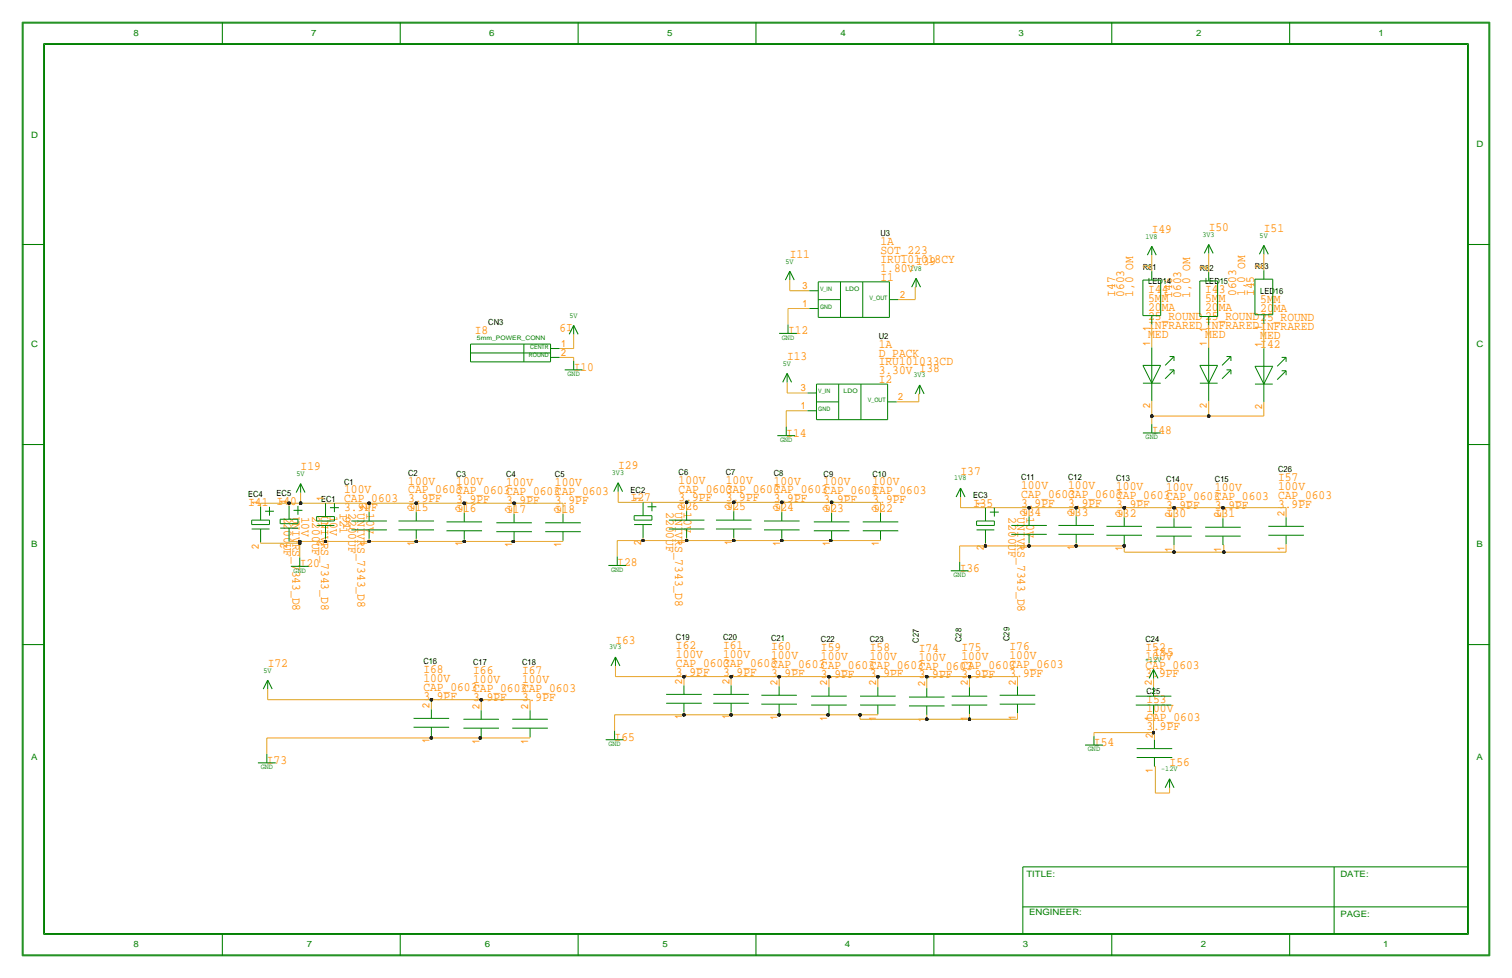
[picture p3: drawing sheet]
<svg xmlns="http://www.w3.org/2000/svg" width="432mm" height="279mm" viewBox="0 0 432 279" stroke-linecap="round" stroke-linejoin="round" font-family="sans-serif">
<defs><g id="words">
<g font-size="3.6">
<text x="251.5" y="70.1">1A</text>
<text x="328.9" y="66.5">I49</text>
<text x="345.2" y="66">I50</text>
<text x="360.9" y="66.3">I51</text>
<text x="225.6" y="73.7">I11</text>
<text x="251.5" y="72.6">SOT_223</text>
<text x="251.5" y="75.2">IRU101018CY</text>
<text x="251.5" y="77.7">1.80V</text>
<text x="261.6" y="75.7">I39</text>
<text x="251.5" y="80.3">I1</text>
<text x="327.9" y="83.8">I44</text>
<text x="344.2" y="83.8">I43</text>
<text x="318.5" y="84.8" transform="rotate(-90 318.5 84.8)">I47</text>
<text x="321.1" y="84.8" transform="rotate(-90 321.1 84.8)">0603</text>
<text x="323.6" y="84.8" transform="rotate(-90 323.6 84.8)">1,0 OM</text>
<text x="327.9" y="86.4">5MM</text>
<text x="327.9" y="88.9">20MA</text>
<text x="334.8" y="85.1" transform="rotate(-90 334.8 85.1)">I46</text>
<text x="337.3" y="85.1" transform="rotate(-90 337.3 85.1)">0603</text>
<text x="339.9" y="85.1" transform="rotate(-90 339.9 85.1)">1,0 OM</text>
<text x="344.2" y="86.4">5MM</text>
<text x="344.2" y="88.9">20MA</text>
<text x="353.1" y="84.6" transform="rotate(-90 353.1 84.6)">0603</text>
<text x="355.6" y="84.6" transform="rotate(-90 355.6 84.6)">1,0 OM</text>
<text x="358.1" y="84.6" transform="rotate(-90 358.1 84.6)">I45</text>
<text x="359.9" y="86.6">5MM</text>
<text x="359.9" y="89.2">20MA</text>
<text x="135.6" y="95.5">I8</text>
<text x="163.6" y="92.5" transform="rotate(-180 163.6 92.5)">I9</text>
<text x="225" y="95.5">I12</text>
<text x="327.9" y="94">INFRARED INFRAREDINFRARED</text>
<text x="327.9" y="91.4">25_ROUND 25_ROUND25_ROUND</text>
<text x="251" y="99.3">1A</text>
<text x="251" y="101.9">D_PACK</text>
<text x="327.9" y="96.5">MED</text>
<text x="344.2" y="96.5">MED</text>
<text x="359.9" y="99.3">I42</text>
<text x="359.9" y="96.8">MED</text>
<text x="163.8" y="105.9">I10</text>
<text x="224.8" y="102.9">I13</text>
<text x="251" y="104.4">IRU101033CD</text>
<text x="251" y="106.9">3.30V I38</text>
<text x="251" y="109.5">I2</text>
<text x="224.5" y="124.7">I14</text>
<text x="328.9" y="124">I48</text>
<text x="85.9" y="134.4">I19</text>
<text x="176.5" y="134.1">I29</text>
<text x="274.3" y="135.6">I37</text>
<text x="365" y="137.4">I57</text>
<text x="98.3" y="141">100V</text>
<text x="98.3" y="143.5">CAP_0603</text>
<text x="116.6" y="138.4">100V</text>
<text x="116.6" y="141">CAP_0603</text>
<text x="116.6" y="143.5">3.9PF</text>
<text x="130.3" y="138.7">100V</text>
<text x="130.3" y="141.2">CAP_0603CAP_0603CAP_0603</text>
<text x="130.3" y="143.8">3.9PF</text>
<text x="144.5" y="138.9">100V</text>
<text x="158.5" y="138.9">100V</text>
<text x="180.1" y="143.3">I27</text>
<text x="193.8" y="138.2">100V</text>
<text x="193.8" y="140.7">CAP_0603</text>
<text x="193.8" y="143.3">3.9PF</text>
<text x="207.3" y="138.2">100V</text>
<text x="207.3" y="140.7">CAP_0603</text>
<text x="207.3" y="143.3">3.9PF</text>
<text x="221" y="138.4">100V</text>
<text x="221" y="143.5">3.9PF</text>
<text x="221" y="141">CAP_0603CAP_0603CAP_0603</text>
<text x="235.2" y="143.8">3.9PF</text>
<text x="235.2" y="138.7">100V</text>
<text x="249.2" y="143.8">3.9PF</text>
<text x="291.6" y="139.7">100V</text>
<text x="291.6" y="142.2">CAP_0603</text>
<text x="305.1" y="139.7">100V</text>
<text x="305.1" y="142.2">CAP_0603</text>
<text x="318.8" y="142.5">CAP_0603CAP_0603CAP_0603</text>
<text x="318.8" y="139.9">100V</text>
<text x="333" y="140.2">100V</text>
<text x="347" y="140.2">100V</text>
<text x="365" y="142.5">CAP_0603</text>
<text x="365" y="139.9">100V</text>
<text x="70.9" y="144.5">I41 I40</text>
<text x="81" y="147.6" transform="rotate(90 81 147.6)">2200UF</text>
<text x="83.6" y="147.6" transform="rotate(90 83.6 147.6)">UNIVRS_7343_D8</text>
<text x="86.1" y="147.6" transform="rotate(90 86.1 147.6)">10V</text>
<text x="89.2" y="147.3" transform="rotate(90 89.2 147.3)">2200UF</text>
<text x="91.7" y="147.3" transform="rotate(90 91.7 147.3)">UNIVRS_7343_D8</text>
<text x="94.2" y="147.3" transform="rotate(90 94.2 147.3)">10V</text>
<text x="97" y="146.6" transform="rotate(90 97 146.6)">I21</text>
<text x="98.3" y="146.1">3.9PF</text>
<text x="99.6" y="146.6" transform="rotate(90 99.6 146.6)">2200UF</text>
<text x="102.1" y="146.6" transform="rotate(90 102.1 146.6)">UNIVRS_7343_D8</text>
<text x="104.6" y="146.6" transform="rotate(90 104.6 146.6)">10V</text>
<text x="116.6" y="146">I15</text>
<text x="130.3" y="146.3">I16</text>
<text x="144.5" y="146.6">I17</text>
<text x="144.5" y="144">3.9PF</text>
<text x="158.5" y="146.6">I18</text>
<text x="158.5" y="144">3.9PF</text>
<text x="190.2" y="146.3" transform="rotate(90 190.2 146.3)">2200UF</text>
<text x="192.8" y="146.3" transform="rotate(90 192.8 146.3)">UNIVRS_7343_D8</text>
<text x="193.8" y="145.8">I26</text>
<text x="195.3" y="146.3" transform="rotate(90 195.3 146.3)">10V</text>
<text x="207.3" y="145.8">I25</text>
<text x="221" y="146.1">I24</text>
<text x="235.2" y="146.3">I23</text>
<text x="249.2" y="146.3">I22</text>
<text x="277.9" y="144.8">I35</text>
<text x="288" y="147.8" transform="rotate(90 288 147.8)">2200UF</text>
<text x="290.6" y="147.8" transform="rotate(90 290.6 147.8)">UNIVRS_7343_D8</text>
<text x="291.6" y="144.8">3.9PF</text>
<text x="291.6" y="147.3">I34</text>
<text x="293.1" y="147.8" transform="rotate(90 293.1 147.8)">10V</text>
<text x="305.1" y="144.8">3.9PF</text>
<text x="305.1" y="147.3">I33</text>
<text x="318.8" y="147.6">I32</text>
<text x="318.8" y="145">3.9PF</text>
<text x="333" y="147.8">I30</text>
<text x="333" y="145.3">3.9PF</text>
<text x="347" y="145.3">3.9PF</text>
<text x="347" y="147.8">I31</text>
<text x="365" y="145">3.9PF</text>
<text x="100.1" y="151.4" transform="rotate(-90 100.1 151.4)">I6</text>
<text x="176.3" y="161.8">I28</text>
<text x="85.6" y="162.1">I20</text>
<text x="274.1" y="163.3">I36</text>
<text x="175.8" y="183.9">I63</text>
<text x="193" y="185.4">I62</text>
<text x="206.5" y="185.4">I61</text>
<text x="220.2" y="185.7">I60</text>
<text x="234.4" y="185.9">I59</text>
<text x="248.4" y="185.9">I58</text>
<text x="274.6" y="185.9">I75</text>
<text x="288.3" y="185.7">I76</text>
<text x="327.1" y="185.9">I52</text>
<text x="76.5" y="190.5">I72</text>
<text x="193" y="190.5">CAP_0603</text>
<text x="193" y="188">100V</text>
<text x="206.5" y="190.5">CAP_0603</text>
<text x="206.5" y="188">100V</text>
<text x="220.2" y="190.8">CAP_0603CAP_0603CAP_0603CAP_0603</text>
<text x="220.2" y="188.2">100V</text>
<text x="234.4" y="188.5">100V</text>
<text x="248.4" y="188.5">100V</text>
<text x="262.4" y="186.2">I74</text>
<text x="262.4" y="188.7">100V</text>
<text x="274.6" y="188.5">100V</text>
<text x="274.6" y="191">CAP_0603</text>
<text x="288.3" y="188.2">100V</text>
<text x="288.3" y="190.8">CAP_0603</text>
<text x="327.1" y="191">CAP_0603</text>
<text x="327.1" y="188.5">100V</text>
<text x="329.4" y="187.5">I55</text>
<text x="120.9" y="192.3">I68</text>
<text x="120.9" y="197.3">CAP_0603CAP_0603CAP_0603</text>
<text x="120.9" y="194.8">100V</text>
<text x="135.1" y="192.5">I66</text>
<text x="135.1" y="195.1">100V</text>
<text x="149.1" y="192.5">I67</text>
<text x="149.1" y="195.1">100V</text>
<text x="193" y="193">3.9PF</text>
<text x="206.5" y="193">3.9PF</text>
<text x="220.2" y="193.3">3.9PF</text>
<text x="234.4" y="193.6">3.9PF</text>
<text x="248.4" y="193.5">3.9PF</text>
<text x="262.4" y="193.8">3.9PF</text>
<text x="274.6" y="193.6">3.9PF</text>
<text x="288.3" y="193.3">3.9PF</text>
<text x="327.2" y="193.5">3.9PF</text>
<text x="120.9" y="199.9">3.9PF</text>
<text x="135.1" y="200.1">3.9PF</text>
<text x="149.1" y="200.1">3.9PF</text>
<text x="327.4" y="203.5">100V</text>
<text x="327.4" y="200.9">I53</text>
<text x="327.4" y="208.5">3.9PF</text>
<text x="327.4" y="206">CAP_0603</text>
<text x="175.5" y="211.6">I65</text>
<text x="312.4" y="213.1">I54</text>
<text x="76.2" y="218.2">I73</text>
<text x="334" y="218.7">I56</text>
</g>
<text font-size="3.6" fill="#ff8c00" x="249.2" y="138.7">100V</text>
<g font-size="2.9" fill="#ff8c00">
<text x="328.4" y="77" transform="rotate(-90 328.4 77)">2</text>
<text x="344.7" y="77.2" transform="rotate(-90 344.7 77.2)">2</text>
<text x="360.4" y="76.7" transform="rotate(-90 360.4 76.7)">2</text>
<text x="328.4" y="94.6" transform="rotate(-90 328.4 94.6)">1</text>
<text x="344.7" y="94.9" transform="rotate(-90 344.7 94.9)">1</text>
<text x="360.4" y="94.4" transform="rotate(-90 360.4 94.4)">1</text>
<text x="328.4" y="98.8" transform="rotate(-90 328.4 98.8)">1</text>
<text x="344.7" y="98.8" transform="rotate(-90 344.7 98.8)">1</text>
<text x="360.4" y="99.1" transform="rotate(-90 360.4 99.1)">1</text>
<text x="328.4" y="116.5" transform="rotate(-90 328.4 116.5)">2</text>
<text x="344.7" y="116.5" transform="rotate(-90 344.7 116.5)">2</text>
<text x="360.4" y="116.7" transform="rotate(-90 360.4 116.7)">2</text>
<text x="92.5" y="143.3" transform="rotate(-90 92.5 143.3)">1</text>
<text x="183.1" y="143" transform="rotate(-90 183.1 143)">1</text>
<text x="73.9" y="144.3" transform="rotate(-90 73.9 144.3)">1</text>
<text x="132.1" y="146.1" transform="rotate(-90 132.1 146.1)">2</text>
<text x="146.3" y="146.3" transform="rotate(-90 146.3 146.3)">2</text>
<text x="160.3" y="146.3" transform="rotate(-90 160.3 146.3)">2</text>
<text x="195.6" y="145.5" transform="rotate(-90 195.6 145.5)">2</text>
<text x="209" y="145.5" transform="rotate(-90 209 145.5)">2</text>
<text x="222.8" y="145.8" transform="rotate(-90 222.8 145.8)">2</text>
<text x="237" y="146.1" transform="rotate(-90 237 146.1)">2</text>
<text x="251" y="146.1" transform="rotate(-90 251 146.1)">2</text>
<text x="334.8" y="147.6" transform="rotate(-90 334.8 147.6)">2</text>
<text x="348.7" y="147.6" transform="rotate(-90 348.7 147.6)">2</text>
<text x="366.8" y="147.3" transform="rotate(-90 366.8 147.3)">2</text>
<text x="92.5" y="155.9" transform="rotate(-90 92.5 155.9)">2</text>
<text x="183.1" y="155.6" transform="rotate(-90 183.1 155.6)">2</text>
<text x="195.6" y="155.6" transform="rotate(-90 195.6 155.6)">1</text>
<text x="209" y="155.6" transform="rotate(-90 209 155.6)">1</text>
<text x="222.8" y="155.9" transform="rotate(-90 222.8 155.9)">1</text>
<text x="73.9" y="156.9" transform="rotate(-90 73.9 156.9)">2</text>
<text x="132.1" y="156.1" transform="rotate(-90 132.1 156.1)">1</text>
<text x="146.3" y="156.4" transform="rotate(-90 146.3 156.4)">1</text>
<text x="160.3" y="156.4" transform="rotate(-90 160.3 156.4)">1</text>
<text x="237" y="156.1" transform="rotate(-90 237 156.1)">1</text>
<text x="251" y="156.1" transform="rotate(-90 251 156.1)">1</text>
<text x="334.8" y="157.6" transform="rotate(-90 334.8 157.6)">1</text>
<text x="348.7" y="157.6" transform="rotate(-90 348.7 157.6)">1</text>
<text x="366.8" y="157.4" transform="rotate(-90 366.8 157.4)">1</text>
<text x="194.8" y="195.3" transform="rotate(-90 194.8 195.3)">2</text>
<text x="208.3" y="195.3" transform="rotate(-90 208.3 195.3)">2</text>
<text x="222" y="195.6" transform="rotate(-90 222 195.6)">2</text>
<text x="236.2" y="195.8" transform="rotate(-90 236.2 195.8)">2</text>
<text x="250.2" y="195.8" transform="rotate(-90 250.2 195.8)">2</text>
<text x="264.2" y="196.1" transform="rotate(-90 264.2 196.1)">2</text>
<text x="328.9" y="195.8" transform="rotate(-90 328.9 195.8)">2</text>
<text x="136.9" y="202.4" transform="rotate(-90 136.9 202.4)">2</text>
<text x="150.9" y="202.4" transform="rotate(-90 150.9 202.4)">2</text>
<text x="194.8" y="205.4" transform="rotate(-90 194.8 205.4)">1</text>
<text x="208.3" y="205.4" transform="rotate(-90 208.3 205.4)">1</text>
<text x="222" y="205.6" transform="rotate(-90 222 205.6)">1</text>
<text x="236.2" y="205.9" transform="rotate(-90 236.2 205.9)">1</text>
<text x="250.2" y="205.9" transform="rotate(-90 250.2 205.9)">1</text>
<text x="264.2" y="206.1" transform="rotate(-90 264.2 206.1)">1</text>
<text x="328.9" y="205.9" transform="rotate(-90 328.9 205.9)">1</text>
<text x="136.9" y="212.5" transform="rotate(-90 136.9 212.5)">1</text>
<text x="150.9" y="212.5" transform="rotate(-90 150.9 212.5)">1</text>
<text x="329.2" y="210.8" transform="rotate(-90 329.2 210.8)">2</text>
<text x="329.2" y="220.9" transform="rotate(-90 329.2 220.9)">1</text>
</g>
<g font-size="2.9">
<text x="229.2" y="82.6">3</text>
<text x="229.2" y="87.6">1</text>
<text x="257" y="85.1">2</text>
<text x="160.3" y="99.1">1</text>
<text x="160.3" y="101.6">2</text>
<text x="228.7" y="111.8">3</text>
<text x="228.7" y="116.8">1</text>
<text x="256.5" y="114.3">2</text>
<text x="82" y="144" transform="rotate(-90 82 144)">1</text>
<text x="104.9" y="145.8" transform="rotate(-90 104.9 145.8)">2</text>
<text x="118.4" y="145.8" transform="rotate(-90 118.4 145.8)">2</text>
<text x="280.9" y="144.5" transform="rotate(-90 280.9 144.5)">1</text>
<text x="293.4" y="147.1" transform="rotate(-90 293.4 147.1)">2</text>
<text x="306.8" y="147.1" transform="rotate(-90 306.8 147.1)">2</text>
<text x="320.5" y="147.3" transform="rotate(-90 320.5 147.3)">2</text>
<text x="104.9" y="155.8" transform="rotate(-90 104.9 155.8)">1</text>
<text x="118.4" y="155.8" transform="rotate(-90 118.4 155.8)">1</text>
<text x="82" y="156.6" transform="rotate(-90 82 156.6)">2</text>
<text x="280.9" y="157.1" transform="rotate(-90 280.9 157.1)">2</text>
<text x="293.4" y="157.1" transform="rotate(-90 293.4 157.1)">1</text>
<text x="306.8" y="157.1" transform="rotate(-90 306.8 157.1)">1</text>
<text x="320.5" y="157.4" transform="rotate(-90 320.5 157.4)">1</text>
<text x="276.4" y="195.8" transform="rotate(-90 276.4 195.8)">2</text>
<text x="290.1" y="195.6" transform="rotate(-90 290.1 195.6)">2</text>
<text x="122.7" y="202.2" transform="rotate(-90 122.7 202.2)">2</text>
<text x="276.4" y="205.9" transform="rotate(-90 276.4 205.9)">1</text>
<text x="290.1" y="205.6" transform="rotate(-90 290.1 205.6)">1</text>
<text x="122.7" y="212.2" transform="rotate(-90 122.7 212.2)">1</text>
</g>
<g font-size="2.5">
<text x="38.1" y="10.2">8</text>
<text x="88.9" y="10.2">7</text>
<text x="139.7" y="10.2">6</text>
<text x="190.5" y="10.2">5</text>
<text x="240" y="10.2">4</text>
<text x="290.8" y="10.2">3</text>
<text x="341.6" y="10.2">2</text>
<text x="393.7" y="10.2">1</text>
<text x="8.9" y="39.4">D</text>
<text x="421.6" y="41.9">D</text>
<text x="8.9" y="99.1">C</text>
<text x="421.6" y="99.1">C</text>
<text x="8.9" y="156.2">B</text>
<text x="421.6" y="156.2">B</text>
<text x="8.9" y="217.2">A</text>
<text x="421.6" y="217.2">A</text>
<text x="293.1" y="250.4">TITLE:</text>
<text x="382.8" y="250.4">DATE:</text>
<text x="293.9" y="261.4">ENGINEER:</text>
<text x="382.8" y="261.9">PAGE:</text>
<text x="38.1" y="270.5">8</text>
<text x="87.6" y="270.5">7</text>
<text x="138.4" y="270.5">6</text>
<text x="189.2" y="270.5">5</text>
<text x="241.3" y="270.5">4</text>
<text x="292.1" y="270.5">3</text>
<text x="342.9" y="270.5">2</text>
<text x="395" y="270.5">1</text>
</g>
<g font-size="2.4">
<text x="251.5" y="67.6">U3</text>
<text x="326.4" y="77.2">R81</text>
<text x="342.6" y="77.5">R82</text>
<text x="358.4" y="77">R83</text>
<text x="327.9" y="81.3">LED14</text>
<text x="344.2" y="81.3">LED15</text>
<text x="359.9" y="84.1">LED16</text>
<text x="139.4" y="93">CN3</text>
<text x="251" y="96.8">U2</text>
<text x="116.6" y="135.9">C2</text>
<text x="130.3" y="136.1">C3</text>
<text x="144.5" y="136.4">C4</text>
<text x="158.5" y="136.4">C5</text>
<text x="193.8" y="135.6">C6</text>
<text x="207.3" y="135.6">C7</text>
<text x="221" y="135.9">C8</text>
<text x="235.2" y="136.1">C9</text>
<text x="249.2" y="136.1">C10</text>
<text x="291.6" y="137.2">C11</text>
<text x="305.1" y="137.2">C12</text>
<text x="318.8" y="137.4">C13</text>
<text x="333" y="137.7">C14</text>
<text x="347" y="137.7">C15</text>
<text x="365" y="134.9">C26</text>
<text x="70.9" y="142">EC4</text>
<text x="79" y="141.7">EC5</text>
<text x="91.7" y="143.5">EC1</text>
<text x="98.3" y="138.4">C1</text>
<text x="180.1" y="140.7">EC2</text>
<text x="277.9" y="142.2">EC3</text>
<text x="193" y="182.9">C19</text>
<text x="206.5" y="182.9">C20</text>
<text x="220.2" y="183.1">C21</text>
<text x="234.4" y="183.4">C22</text>
<text x="248.4" y="183.4">C23</text>
<text x="262.4" y="183.6" transform="rotate(-90 262.4 183.6)">C27</text>
<text x="274.6" y="183.4" transform="rotate(-90 274.6 183.4)">C28</text>
<text x="288.3" y="183.1" transform="rotate(-90 288.3 183.1)">C29</text>
<text x="327.2" y="183.4">C24</text>
<text x="120.9" y="189.7">C16</text>
<text x="135.1" y="190">C17</text>
<text x="149.1" y="190">C18</text>
<text x="327.4" y="198.4">C25</text>
</g>
<g font-size="2.2">
<text x="327.1" y="68.2">1V8</text>
<text x="343.4" y="67.7">3V3</text>
<text x="359.7" y="67.9">5V</text>
<text x="224.3" y="75.3">5V</text>
<text x="259.8" y="77.3">1V8</text>
<text x="162.6" y="90.8">5V</text>
<text x="223.3" y="97">GND</text>
<text x="162.1" y="107.4">GND</text>
<text x="223.6" y="104.5">5V</text>
<text x="260.8" y="107.8">3V3</text>
<text x="327.2" y="125.5">GND</text>
<text x="222.8" y="126.2">GND</text>
<text x="84.6" y="136">5V</text>
<text x="174.7" y="135.7">3V3</text>
<text x="272.5" y="137.3">1V8</text>
<text x="83.8" y="163.6">GND</text>
<text x="174.5" y="163.3">GND</text>
<text x="272.3" y="164.8">GND</text>
<text x="174" y="185.5">3V3</text>
<text x="327.1" y="189.1">+12V</text>
<text x="75.2" y="192.1">5V</text>
<text x="173.8" y="213.1">GND</text>
<text x="310.7" y="214.6">GND</text>
<text x="74.5" y="219.7">GND</text>
<text x="331.6" y="220.3">-12V</text>
</g>
<g font-size="1.8">
<text x="241.4" y="83.1">LDO</text>
<text x="136.2" y="97">5mm_POWER_CONN</text>
<text x="240.9" y="112.3">LDO</text>
</g>
<g font-size="1.7">
<text x="234.2" y="83.1">V_IN</text>
<text x="234.2" y="88.1">GND</text>
<text x="248.4" y="85.6">V_OUT</text>
<text x="151.4" y="99.6">CENTR</text>
<text x="151.1" y="102.1">ROUND</text>
<text x="233.7" y="112.3">V_IN</text>
<text x="233.7" y="117.3">GND</text>
<text x="247.8" y="114.8">V_OUT</text>
</g>
</g></defs>
<!-- layer: Print Layer -->
<g fill="none" stroke="#000" stroke-width=".29">
<path d="M6.6 6.6h418.6zM6.6 6.6v266.2zM12.4 12.4v254.6zM12.4 12.4h407zM419.4 12.4v254.6zM425.2 6.6v266.2zM225.6 77.5v2.5zM261.6 79.5v2.5zM328.9 70.4v2.5zM328.9 77.5v2.5zM328.9 72.9v4.6zM345.2 72.4v5.3z"/>
<path d="M345.2 69.9v2.5zM345.2 77.7v2.6zM358.4 79.8v10.1zM358.4 79.8h5.1zM360.9 70.1v2.5zM360.9 77.2v2.6zM360.9 72.6v4.6zM363.5 79.8v10.1zM134.4 98.3v5.1zM134.4 98.3h22.8zM149.6 98.3v5.1zM157.2 99.6h2.6z"/>
<path d="M157.2 98.3v5.1zM159.8 99.6h4zM163.8 93v2.5zM163.8 95.5v4.1zM225 92.7v2.5zM225 88.1v4.6zM225 88.1h6.1zM225.6 80v3.1zM225.6 83.1h5.5zM231.1 88.1h2.6zM231.1 83.1h2.6zM233.7 85.6h6.3z"/>
<path d="M233.7 80.5v10.2zM233.7 80.5h20.3zM233.7 90.7h20.3zM240 80.5v10.2zM246.4 80.5v10.2zM254 85.6h2.5zM254 80.5v10.2zM256.5 85.6h4.9zM261.4 82h.2zM261.4 82v3.6zM326.4 80v10.2zM326.4 90.2h5.1z"/>
<path d="M326.4 80h5.1zM328.9 90.2v2.5zM328.9 99.3v15.3zM328.9 92.7v6.6zM331.5 80v10.2zM342.6 80.3v10.1zM342.6 90.4h5.1zM342.6 80.3h5.1zM345.2 93v6.3zM345.2 90.4v2.6zM345.2 99.3v15.3zM347.7 80.3v10.1z"/>
<path d="M358.4 89.9h5.1zM360.9 89.9v2.6zM360.9 99.6v15.2zM360.9 92.5v7.1zM134.4 100.8h22.8zM134.4 103.4h22.8zM157.2 102.1h2.6zM159.8 102.1h4zM163.8 103.1v2.6zM163.8 102.1v1zM224.5 117.3v4.6zM224.5 117.3h6.1z"/>
<path d="M224.8 106.7v2.5zM224.8 109.2v3.1zM224.8 112.3h5.8zM230.6 117.3h2.6zM230.6 112.3h2.6zM233.2 114.8h6.3zM233.2 109.7v10.2zM233.2 109.7h20.3zM233.2 119.9h20.3zM239.5 109.7v10.2zM245.9 109.7v10.2zM253.5 114.8h2.5z"/>
<path d="M253.5 109.7v10.2zM256 114.8h6.4zM262.4 112.5h.2zM262.4 112.5v2.3zM262.6 110v2.5zM326.4 104.4h5.1zM326.4 104.4l2.5 5.1zM326.4 109.5h5.1zM328.9 118.9h16.3zM328.9 118.9v2.3zM328.9 114.6v4.3zM331.5 104.4l-2.6 5.1z"/>
<path d="M332.7 108.2l2.6-2.5zM332.7 104.4l2.6-2.5zM334 105.7h1.3zM334 101.9h1.3zM335.3 105.7v1.2zM335.3 101.9v1.2zM342.6 104.4h5.1zM342.6 104.4l2.6 5.1zM342.6 109.5h5.1zM345.2 114.6v4.3zM345.2 118.9h15.7zM347.7 104.4l-2.5 5.1z"/>
<path d="M349 108.2l2.5-2.5zM349 104.4l2.5-2.5zM350.3 105.7h1.2zM350.3 101.9h1.2zM351.5 105.7v1.2zM351.5 101.9v1.2zM358.4 104.6h5.1zM358.4 104.6l2.5 5.1zM358.4 109.7h5.1zM360.9 114.8v4.1zM363.5 104.6l-2.6 5.1zM364.7 108.5l2.6-2.6z"/>
<path d="M364.7 104.6l2.6-2.5zM366 105.9h1.3zM366 102.1h1.3zM367.3 105.9v1.3zM367.3 102.1v1.3zM85.9 138.2v2.5zM176.5 137.9v2.6zM224.5 121.9v2.6zM274.3 139.4v2.6zM328.9 121.2v2.5zM71.9 148.6h5.1zM71.9 149.9h5.1z"/>
<path d="M71.9 148.6v1.3zM71.9 151.1h5.1zM74.4 144.8v3.8zM74.4 151.1v3.8zM74.4 155.2h11.2zM74.4 154.9v.3zM74.4 143.8h8.2zM74.4 143.8v1zM75.7 146.1h2.5zM77 144.8v2.5zM77 148.6v1.3zM80 148.3h5.1z"/>
<path d="M80 149.6h5.1zM80 148.3v1.3zM80 150.9h5.1zM82.5 144.5v3.8zM82.5 150.9v3.8zM82.5 154.7h3.1zM82.5 143.8h3.4zM82.5 143.8v.7zM83.8 145.8h2.6zM85.1 144.5v2.6zM85.1 148.3v1.3zM85.6 159.3v2.5z"/>
<path d="M85.6 154.7h7.4zM85.6 154.7v.5zM85.6 155.2v4.1zM85.9 143.8h7.1zM85.9 140.7v3.1zM90.4 147.6h5.1zM90.4 148.8h5.1zM90.4 147.6v1.2zM90.4 150.1h5.1zM93 154.7h12.4zM93 153.9v.8zM93 143.8h12.4z"/>
<path d="M93 143.8v3.8zM93 150.1v3.8zM94.2 145h2.6zM95.5 143.8v2.5zM95.5 147.6v1.2zM100.3 148.8h10.2zM100.3 151.4h10.2zM105.4 153.9v.8zM105.4 143.8h13.5zM105.4 143.8v2.5zM105.4 154.7h13.5zM105.4 146.3v2.5z"/>
<path d="M105.4 151.4v2.5zM113.8 148.8h10.2zM113.8 151.4h10.2zM118.9 153.9v.8zM118.9 143.8v2.5zM118.9 154.7h13.7zM118.9 143.8h13.7zM118.9 146.3v2.5zM118.9 151.4v2.5zM127.5 149.1h10.2zM127.5 151.6h10.2zM132.6 154.2v.5z"/>
<path d="M132.6 143.8v2.8zM132.6 146.6v2.5zM132.6 151.6v2.6zM132.6 154.7h14zM132.6 143.8h14.2zM141.7 149.4h10.2zM141.7 151.9h10.2zM146.6 154.4v.3zM146.6 154.4h.2zM146.6 154.7h14.2zM146.8 146.8v2.6zM146.8 151.9v2.5z"/>
<path d="M146.8 143.8v3zM146.8 143.8h14zM155.7 149.4h10.2zM155.7 151.9h10.2zM160.8 146.8v2.6zM160.8 151.9v2.5zM160.8 154.4v.3zM160.8 143.8v3zM176.3 159v2.5zM176.3 154.4h7.3zM176.3 154.4v4.6zM176.5 140.5v3z"/>
<path d="M176.5 143.5h7.1zM181.1 147.3h5.1zM181.1 148.6h5.1zM181.1 147.3v1.3zM181.1 149.9h5.1zM183.6 143.5v3.8zM183.6 149.9v3.8zM183.6 154.4h12.5zM183.6 153.7v.7zM183.6 143.5h12.5zM184.9 144.8h2.6zM186.2 143.5v2.6z"/>
<path d="M186.2 147.3v1.3zM191 148.6h10.2zM191 151.1h10.2zM196.1 154.4h13.4zM196.1 146.1v2.5zM196.1 151.1v2.6zM196.1 143.5h13.5zM196.1 143.5v2.5zM196.1 153.7v.7zM204.5 148.6h10.1zM204.5 151.1h10.1zM209.5 146.1v2.5z"/>
<path d="M209.5 151.1v2.6zM209.5 143.5v2.5zM209.5 153.7v.7zM209.6 143.5h13.7zM209.6 154.4h13.7zM218.2 148.8h10.1zM218.2 151.4h10.1zM223.3 146.3v2.5zM223.3 151.4v2.5zM223.3 154.4h13.9zM223.3 143.5v2.8zM223.3 153.9v.5z"/>
<path d="M223.3 143.5h14.2zM232.4 149.1h10.2zM232.4 151.6h10.2zM237.2 154.2v.2zM237.2 154.2h.3zM237.2 154.4h14.3zM237.5 146.6v2.5zM237.5 151.6v2.6zM237.5 143.5h14zM237.5 143.5v3.1zM246.4 149.1h10.1zM246.4 151.6h10.1z"/>
<path d="M251.5 143.5v3.1zM251.5 154.2v.2zM251.5 146.6v2.5zM251.5 151.6v2.6zM274.1 156h7.3zM274.1 156v4.5zM274.3 142v3zM274.3 145h7.1zM278.9 148.8h5.1zM278.9 150.1h5.1zM278.9 148.8v1.3zM278.9 151.4h5.1z"/>
<path d="M281.4 145h12.5zM281.4 145v3.8zM281.4 151.4v3.8zM281.4 156h12.5zM281.4 155.2v.8zM282.7 146.3h2.5zM284 145v2.6zM284 148.8v1.3zM288.8 150.1h10.2zM288.8 152.7h10.2zM293.9 145h13.4zM293.9 145v2.6z"/>
<path d="M293.9 155.2v.8zM293.9 156h13.4zM293.9 147.6v2.5zM293.9 152.7v2.5zM302.3 150.1h10.1zM302.3 152.7h10.1zM307.3 147.6v2.5zM307.3 152.7v2.5zM307.3 145v2.6zM307.3 155.2v.8zM307.3 145h13.8zM307.3 156h13.8z"/>
<path d="M316 150.4h10.1zM316 152.9h10.1zM321.1 147.8v2.6zM321.1 152.9v2.5zM321.1 145v2.8zM321.1 156v1.7zM321.1 155.4v.6zM321.1 145h14.2zM321.1 157.7h14.2zM330.2 150.6h10.2zM330.2 153.2h10.2zM335.3 157.7h14.2z"/>
<path d="M335.3 148.1v2.5zM335.3 153.2v2.5zM335.3 145h13.9zM335.3 145v3.1zM335.3 155.7v2zM344.2 150.6h10.1zM344.2 153.2h10.1zM349.2 155.7h.3zM349.2 148.1v2.5zM349.2 153.2v2.5zM349.2 145h18.1zM349.2 145v3.1z"/>
<path d="M349.5 155.7v2zM349.5 157.7h17.8zM362.2 150.4h10.2zM362.2 152.9h10.2zM367.3 147.8v2.6zM367.3 152.9v2.5zM367.3 145v2.8zM367.3 155.4v2.3zM274.1 160.5v2.6zM76.5 194.3v2.5zM76.5 196.8v3.1zM76.5 199.9h46.7z"/>
<path d="M123.2 199.9h14.2zM123.2 199.9v2.8zM137.4 199.9v3zM137.4 199.9h14zM151.4 199.9v3zM175.8 193.3h19.5zM175.8 190.2v3.1zM175.8 187.7v2.5zM190.2 198.4h10.2zM195.3 193.3h13.5zM195.3 193.3v2.5zM195.3 195.8v2.6z"/>
<path d="M203.7 198.4h10.2zM208.8 193.3h13.7zM208.8 195.8v2.6zM208.8 193.3v2.5zM217.4 198.6h10.2zM222.5 193.3v2.8zM222.5 193.3h14.2zM222.5 196.1v2.5zM231.6 198.9h10.2zM236.7 193.3v3zM236.7 196.3v2.6zM236.7 193.3h14z"/>
<path d="M245.6 198.9h10.2zM250.7 196.3v2.6zM250.7 193.3h14zM250.7 193.3v3zM259.6 199.1h10.1zM264.7 196.6v2.5zM264.7 193.3h12.2zM264.7 193.3v3.3zM271.8 198.9h10.1zM276.9 193.3v3zM276.9 193.3h13.7zM276.9 196.3v2.6z"/>
<path d="M285.5 198.6h10.2zM290.6 193.3v2.8zM290.6 196.1v2.5zM324.4 198.9h10.1zM329.4 191.3v2.5zM329.4 196.3v2.6zM329.4 193.8v2.5zM76.2 215.4v2.5zM76.2 210.8h47zM76.2 210.8v4.6zM118.1 205.2h10.2zM118.1 207.8h10.2z"/>
<path d="M123.2 202.7v2.5zM123.2 207.8v2.5zM123.2 210.8h14zM123.2 210.3v.5zM132.3 205.5h10.2zM132.3 208h10.2zM137.2 210.6v.2zM137.2 210.6h.2zM137.2 210.8h14.2zM137.4 202.9v2.6zM137.4 208v2.6zM146.3 205.5h10.2z"/>
<path d="M146.3 208h10.2zM151.4 210.6v.2zM151.4 202.9v2.6zM151.4 208v2.6zM175.5 204.2v4.6zM175.5 204.2h19.8zM175.5 208.8v2.5zM190.2 200.9h10.2zM195.3 203.5v.7zM195.3 204.2h13.5zM195.3 200.9v2.6zM203.7 200.9h10.2z"/>
<path d="M208.8 204.2h13.7zM208.8 200.9v2.6zM208.8 203.5v.7zM217.4 201.2h10.2zM222.5 203.7v.5zM222.5 201.2v2.5zM222.5 204.2h14zM231.6 201.4h10.2zM236.5 204.2h9.1zM236.5 204v.2zM236.5 204h.2zM236.7 201.4v2.6z"/>
<path d="M245.6 204.2v1.3zM245.6 205.5h19.1zM245.6 201.4h10.2zM245.6 204.2h5.1zM250.7 201.4v2.6zM250.7 204v.2zM259.6 201.7h10.1zM264.7 201.7v2.5zM264.7 205.5h12.2zM264.7 204.2v1.3zM271.8 201.4h10.1zM276.9 204v1.5z"/>
<path d="M276.9 205.5h13.7zM276.9 201.4v2.6zM285.5 201.2h10.2zM290.6 203.7v1.8zM290.6 201.2v2.5zM312.4 209.3v1zM312.4 210.3v2.6zM312.4 209.3h17zM324.4 201.4h10.1zM324.6 213.9h10.2zM324.6 216.4h10.2zM329.4 209.3h.3z"/>
<path d="M329.4 201.4v2.6zM329.4 204v5.3zM329.7 211.3v2.6zM329.7 216.4v2.5zM329.7 209.3v2zM329.7 218.9h.2zM329.9 218.9v7.7zM329.9 226.6h4.1zM334 225v1.6zM334 222.5v2.5zM6.6 272.8h418.6zM12.4 267h407z"/>
</g>
<g fill="#000" stroke="#000" stroke-width=".29">
<circle cx="328.9" cy="118.9" r=".41"/>
<circle cx="345.2" cy="118.9" r=".41"/>
<circle cx="82.5" cy="143.8" r=".41"/>
<circle cx="85.6" cy="154.7" r=".41"/>
<circle cx="85.6" cy="155.2" r=".41"/>
<circle cx="85.8" cy="143.8" r=".41"/>
<circle cx="93" cy="154.7" r=".41"/>
<circle cx="105.4" cy="154.7" r=".41"/>
<circle cx="105.4" cy="143.8" r=".41"/>
<circle cx="118.9" cy="154.7" r=".41"/>
<circle cx="118.9" cy="143.8" r=".41"/>
<circle cx="132.6" cy="154.7" r=".41"/>
<circle cx="132.6" cy="143.8" r=".41"/>
<circle cx="146.6" cy="154.7" r=".41"/>
<circle cx="146.8" cy="143.8" r=".41"/>
<circle cx="183.6" cy="154.4" r=".41"/>
<circle cx="196.1" cy="154.4" r=".41"/>
<circle cx="196.1" cy="143.5" r=".41"/>
<circle cx="209.5" cy="143.5" r=".41"/>
<circle cx="209.5" cy="154.4" r=".41"/>
<circle cx="223.3" cy="143.5" r=".41"/>
<circle cx="223.3" cy="154.4" r=".41"/>
<circle cx="237.2" cy="154.4" r=".41"/>
<circle cx="237.5" cy="143.5" r=".41"/>
<circle cx="281.4" cy="156" r=".41"/>
<circle cx="293.9" cy="156" r=".41"/>
<circle cx="293.9" cy="145" r=".41"/>
<circle cx="307.3" cy="156" r=".41"/>
<circle cx="307.3" cy="145" r=".41"/>
<circle cx="321.1" cy="156" r=".41"/>
<circle cx="321.1" cy="145" r=".41"/>
<circle cx="335.3" cy="157.7" r=".41"/>
<circle cx="335.3" cy="145" r=".41"/>
<circle cx="349.2" cy="145" r=".41"/>
<circle cx="349.5" cy="157.7" r=".41"/>
<circle cx="123.2" cy="199.9" r=".41"/>
<circle cx="137.4" cy="199.9" r=".41"/>
<circle cx="195.3" cy="193.3" r=".41"/>
<circle cx="208.8" cy="193.3" r=".41"/>
<circle cx="222.5" cy="193.3" r=".41"/>
<circle cx="236.7" cy="193.3" r=".41"/>
<circle cx="250.7" cy="193.3" r=".41"/>
<circle cx="264.7" cy="193.3" r=".41"/>
<circle cx="276.9" cy="193.3" r=".41"/>
<circle cx="123.2" cy="210.8" r=".41"/>
<circle cx="137.2" cy="210.8" r=".41"/>
<circle cx="195.3" cy="204.2" r=".41"/>
<circle cx="208.8" cy="204.2" r=".41"/>
<circle cx="222.5" cy="204.2" r=".41"/>
<circle cx="236.5" cy="204.2" r=".41"/>
<circle cx="245.6" cy="204.2" r=".41"/>
<circle cx="264.7" cy="205.5" r=".41"/>
<circle cx="276.9" cy="205.5" r=".41"/>
<circle cx="329.4" cy="209.3" r=".41"/>
</g>
<g fill="none" stroke="#000" stroke-width=".3">
<path d="M6.3 6.3h419.1zM6.3 6.3v266.7zM12.7 12.7h406.4zM12.7 12.7v254zM63.5 6.3v6.4zM114.3 6.3v6.4zM165.1 6.3v6.4zM215.9 6.3v6.4zM266.7 6.3v6.4zM317.5 6.3v6.4zM368.3 6.3v6.4zM419.1 12.7v254z"/>
<path d="M425.4 6.3v266.7zM6.3 69.8h6.4zM225.6 77.5l-1.3 2.5zM225.6 77.5l1.2 2.5zM261.6 79.5l-1.3 2.5zM261.6 79.5l1.3 2.5zM328.9 70.4l-1.2 2.5zM328.9 70.4l1.3 2.5zM345.2 69.9l-1.3 2.5zM345.2 69.9l1.3 2.5zM360.9 70.1l-1.2 2.5zM360.9 70.1l1.3 2.5z"/>
<path d="M419.1 69.8h6.3zM163.8 93l-1.2 2.5zM163.8 93l1.3 2.5zM222.5 95.2h5.1zM161.3 105.7h5.1zM224.8 106.7l-1.3 2.5zM224.8 106.7l1.3 2.5zM262.6 110l-1.2 2.5zM262.6 110l1.3 2.5zM6.3 127h6.4zM85.9 138.2l-1.3 2.5zM85.9 138.2l1.2 2.5z"/>
<path d="M176.5 137.9l-1.2 2.6zM176.5 137.9l1.3 2.6zM222 124.5h5.1zM274.3 139.4l-1.3 2.6zM274.3 139.4l1.3 2.6zM326.4 123.7h5.1zM419.1 127h6.3zM83.1 161.8h5zM173.7 161.5h5.1zM271.5 163.1h5.1zM6.3 184.1h6.4zM76.5 194.3l-1.3 2.5z"/>
<path d="M76.5 194.3l1.2 2.5zM175.8 187.7l-1.3 2.5zM175.8 187.7l1.2 2.5zM329.4 191.3l-1.2 2.5zM329.4 191.3l1.3 2.5zM419.1 184.1h6.3zM73.7 217.9h5zM173 211.3h5.1zM309.9 212.9h5.1zM334 222.5l-1.3 2.5zM334 222.5l1.3 2.5zM292.1 259.1h127z"/>
<path d="M292.1 247.6h127zM292.1 247.6v19.1zM381 247.6v19.1zM6.4 273h419zM12.7 266.7h406.4zM63.5 266.7v6.3zM114.3 266.7v6.3zM165.1 266.7v6.3zM215.9 266.7v6.3zM266.7 266.7v6.3zM317.5 266.7v6.3zM368.3 266.7v6.3z"/>
</g>
<!-- layer: Nets -->
<g fill="none" stroke="#daa520" stroke-width=".29">
<path d="M328.9 72.9v4.6zM345.2 72.4v5.3zM360.9 72.6v4.6zM159.8 99.6h4zM163.8 95.5v4.1zM225 88.1h6.1zM225 88.1v4.6zM225.6 83.1h5.5zM225.6 80v3.1zM256.5 85.6h4.9zM261.4 82v3.6zM261.4 82h.2z"/>
<path d="M328.9 92.7v6.6zM345.2 93v6.3zM360.9 92.5v7.1zM159.8 102.1h4zM163.8 102.1v1zM224.5 117.3h6.1zM224.5 117.3v4.6zM224.8 112.3h5.8zM224.8 109.2v3.1zM256 114.8h6.4zM262.4 112.5v2.3zM262.4 112.5h.2z"/>
<path d="M328.9 118.9h16.3zM328.9 114.6v4.3zM328.9 118.9v2.3zM345.2 114.6v4.3zM345.2 118.9h15.7zM360.9 114.8v4.1zM74.4 143.8v1zM74.4 143.8h8.2zM74.4 154.9v.3zM74.4 155.2h11.2zM82.5 143.8v.7zM82.5 143.8h3.4z"/>
<path d="M82.5 154.7h3.1zM85.6 155.2v4.1zM85.6 154.7v.5zM85.6 154.7h7.4zM85.9 140.7v3.1zM85.9 143.8h7.1zM93 143.8h12.4zM93 153.9v.8zM93 154.7h12.4zM105.4 154.7h13.5zM105.4 143.8v2.5zM105.4 143.8h13.5z"/>
<path d="M105.4 153.9v.8zM118.9 143.8v2.5zM118.9 153.9v.8zM118.9 143.8h13.7zM118.9 154.7h13.7zM132.6 143.8v2.8zM132.6 154.2v.5zM132.6 143.8h14.2zM132.6 154.7h14zM146.6 154.7h14.2zM146.6 154.4h.2zM146.6 154.4v.3z"/>
<path d="M146.8 143.8h14zM146.8 143.8v3zM160.8 143.8v3zM160.8 154.4v.3zM176.3 154.4v4.6zM176.3 154.4h7.3zM176.5 140.5v3zM176.5 143.5h7.1zM183.6 143.5h12.5zM183.6 153.7v.7zM183.6 154.4h12.5zM196.1 153.7v.7z"/>
<path d="M196.1 143.5v2.6zM196.1 143.5h13.4zM196.1 154.4h13.4zM209.5 153.7v.7zM209.5 143.5v2.5zM209.6 154.4h13.7zM209.6 143.5h13.7zM223.3 154.4h13.9zM223.3 153.9v.5zM223.3 143.5v2.8zM223.3 143.5h14.2zM237.2 154.2h.3z"/>
<path d="M237.2 154.2v.2zM237.2 154.4h14.3zM237.5 143.5h14zM237.5 143.5v3.1zM251.5 154.2v.2zM251.5 143.5v3.1zM274.1 156v4.5zM274.1 156h7.3zM274.3 142v3zM274.3 145h7.1zM281.4 145h12.5zM281.4 155.2v.8z"/>
<path d="M281.4 156h12.5zM293.9 155.2v.8zM293.9 145v2.6zM293.9 145h13.4zM293.9 156h13.4zM307.3 155.2v.8zM307.3 145v2.6zM307.3 156h13.8zM307.3 145h13.8zM321.1 155.4v.6zM321.1 156v1.7zM321.1 145v2.8z"/>
<path d="M321.1 157.7h14.2zM321.1 145h14.2zM335.3 157.7h14.2zM335.3 145h13.9zM335.3 155.7v2zM335.3 145v3.1zM349.2 155.7h.3zM349.2 145v3.1zM349.2 145h18.1zM349.5 155.7v2zM349.5 157.7h17.8zM367.3 155.4v2.3z"/>
<path d="M367.3 145v2.8zM76.5 199.9h46.7zM76.5 196.8v3.1zM123.2 199.9v2.8zM123.2 199.9h14.2zM137.4 199.9h14zM137.4 199.9v3zM151.4 199.9v3zM175.8 190.2v3.1zM175.8 193.3h19.5zM195.3 193.3v2.5zM195.3 193.3h13.5z"/>
<path d="M208.8 193.3v2.5zM208.8 193.3h13.7zM222.5 193.3v2.8zM222.5 193.3h14.2zM236.7 193.3v3zM236.7 193.3h14zM250.7 193.3h14zM250.7 193.3v3zM264.7 193.3v3.3zM264.7 193.3h12.2zM276.9 193.3v3zM276.9 193.3h13.7z"/>
<path d="M290.6 193.3v2.8zM329.4 193.8v2.5zM76.2 210.8v4.6zM76.2 210.8h47zM123.2 210.3v.5zM123.2 210.8h14zM137.2 210.8h14.2zM137.2 210.6h.2zM137.2 210.6v.2zM151.4 210.6v.2zM175.5 204.2h19.8zM175.5 204.2v4.6z"/>
<path d="M195.3 204.2h13.5zM195.3 203.5v.7zM208.8 203.5v.7zM208.8 204.2h13.7zM222.5 203.7v.5zM222.5 204.2h14zM236.5 204.2h9.1zM236.5 204h.2zM236.5 204v.2zM245.6 205.5h19.1zM245.6 204.2v1.3zM245.6 204.2h5.1z"/>
<path d="M250.7 204v.2zM264.7 204.2v1.3zM264.7 205.5h12.2zM276.9 204v1.5zM276.9 205.5h13.7zM290.6 203.7v1.8zM312.4 209.3h17zM312.4 209.3v1zM329.4 204v5.3zM329.4 209.3h.3zM329.7 209.3v2zM329.7 218.9h.2z"/>
<path d="M329.9 218.9v7.7zM329.9 226.6h4.1zM334 225v1.6z"/>
</g>
<g fill="#000" stroke="#000" stroke-width=".29">
<circle cx="328.9" cy="118.9" r=".41"/>
<circle cx="345.2" cy="118.9" r=".41"/>
<circle cx="82.5" cy="143.8" r=".41"/>
<circle cx="85.6" cy="154.7" r=".41"/>
<circle cx="85.6" cy="155.2" r=".41"/>
<circle cx="85.8" cy="143.8" r=".41"/>
<circle cx="93" cy="154.7" r=".41"/>
<circle cx="105.4" cy="154.7" r=".41"/>
<circle cx="105.4" cy="143.8" r=".41"/>
<circle cx="118.9" cy="154.7" r=".41"/>
<circle cx="118.9" cy="143.8" r=".41"/>
<circle cx="132.6" cy="154.7" r=".41"/>
<circle cx="132.6" cy="143.8" r=".41"/>
<circle cx="146.6" cy="154.7" r=".41"/>
<circle cx="146.8" cy="143.8" r=".41"/>
<circle cx="183.6" cy="154.4" r=".41"/>
<circle cx="196.1" cy="154.4" r=".41"/>
<circle cx="196.1" cy="143.5" r=".41"/>
<circle cx="209.5" cy="143.5" r=".41"/>
<circle cx="209.5" cy="154.4" r=".41"/>
<circle cx="223.3" cy="143.5" r=".41"/>
<circle cx="223.3" cy="154.4" r=".41"/>
<circle cx="237.2" cy="154.4" r=".41"/>
<circle cx="237.5" cy="143.5" r=".41"/>
<circle cx="281.4" cy="156" r=".41"/>
<circle cx="293.9" cy="156" r=".41"/>
<circle cx="293.9" cy="145" r=".41"/>
<circle cx="307.3" cy="156" r=".41"/>
<circle cx="307.3" cy="145" r=".41"/>
<circle cx="321.1" cy="156" r=".41"/>
<circle cx="321.1" cy="145" r=".41"/>
<circle cx="335.3" cy="157.7" r=".41"/>
<circle cx="335.3" cy="145" r=".41"/>
<circle cx="349.2" cy="145" r=".41"/>
<circle cx="349.5" cy="157.7" r=".41"/>
<circle cx="123.2" cy="199.9" r=".41"/>
<circle cx="137.4" cy="199.9" r=".41"/>
<circle cx="195.3" cy="193.3" r=".41"/>
<circle cx="208.8" cy="193.3" r=".41"/>
<circle cx="222.5" cy="193.3" r=".41"/>
<circle cx="236.7" cy="193.3" r=".41"/>
<circle cx="250.7" cy="193.3" r=".41"/>
<circle cx="264.7" cy="193.3" r=".41"/>
<circle cx="276.9" cy="193.3" r=".41"/>
<circle cx="123.2" cy="210.8" r=".41"/>
<circle cx="137.2" cy="210.8" r=".41"/>
<circle cx="195.3" cy="204.2" r=".41"/>
<circle cx="208.8" cy="204.2" r=".41"/>
<circle cx="222.5" cy="204.2" r=".41"/>
<circle cx="236.5" cy="204.2" r=".41"/>
<circle cx="245.6" cy="204.2" r=".41"/>
<circle cx="264.7" cy="205.5" r=".41"/>
<circle cx="276.9" cy="205.5" r=".41"/>
<circle cx="329.4" cy="209.3" r=".41"/>
</g>
<!-- layer: Components -->
<g fill="none" stroke="#008000" stroke-width=".29">
<path d="M225.6 77.5v2.5zM261.6 79.5v2.5zM328.9 70.4v2.5zM328.9 77.5v2.5zM345.2 69.9v2.5zM345.2 77.7v2.6zM358.4 79.8v10.1zM358.4 79.8h5.1zM360.9 70.1v2.5zM360.9 77.2v2.6zM363.5 79.8v10.1zM134.4 98.3v5.1z"/>
<path d="M134.4 98.3h22.8zM149.6 98.3v5.1zM157.2 98.3v5.1zM157.2 99.6h2.6zM163.8 93v2.5zM225 92.7v2.5zM231.1 88.1h2.6zM231.1 83.1h2.6zM233.7 90.7h20.3zM233.7 85.6h6.3zM233.7 80.5v10.2zM233.7 80.5h20.3z"/>
<path d="M240 80.5v10.2zM246.4 80.5v10.2zM254 80.5v10.2zM254 85.6h2.5zM326.4 80v10.2zM326.4 90.2h5.1zM326.4 80h5.1zM328.9 90.2v2.5zM328.9 99.3v15.3zM331.5 80v10.2zM342.6 80.3v10.1zM342.6 90.4h5.1z"/>
<path d="M342.6 80.3h5.1zM345.2 90.4v2.6zM345.2 99.3v15.3zM347.7 80.3v10.1zM358.4 89.9h5.1zM360.9 89.9v2.6zM360.9 99.6v15.2zM134.4 100.8h22.8zM134.4 103.4h22.8zM157.2 102.1h2.6zM163.8 103.1v2.6zM224.8 106.7v2.5z"/>
<path d="M230.6 117.3h2.6zM230.6 112.3h2.6zM233.2 119.9h20.3zM233.2 114.8h6.3zM233.2 109.7v10.2zM233.2 109.7h20.3zM239.5 109.7v10.2zM245.9 109.7v10.2zM253.5 109.7v10.2zM253.5 114.8h2.5zM262.6 110v2.5zM326.4 109.5h5.1z"/>
<path d="M326.4 104.4h5.1zM326.4 104.4l2.5 5.1zM331.5 104.4l-2.6 5.1zM332.7 108.2l2.6-2.5zM332.7 104.4l2.6-2.5zM334 105.7h1.3zM334 101.9h1.3zM335.3 105.7v1.2zM335.3 101.9v1.2zM342.6 104.4l2.6 5.1zM342.6 109.5h5.1zM342.6 104.4h5.1z"/>
<path d="M347.7 104.4l-2.5 5.1zM349 108.2l2.5-2.5zM349 104.4l2.5-2.5zM350.3 105.7h1.2zM350.3 101.9h1.2zM351.5 105.7v1.2zM351.5 101.9v1.2zM358.4 109.7h5.1zM358.4 104.6h5.1zM358.4 104.6l2.5 5.1zM363.5 104.6l-2.6 5.1zM364.7 108.5l2.6-2.6z"/>
<path d="M364.7 104.6l2.6-2.5zM366 105.9h1.3zM366 102.1h1.3zM367.3 105.9v1.3zM367.3 102.1v1.3zM85.9 138.2v2.5zM176.5 137.9v2.6zM224.5 121.9v2.6zM274.3 139.4v2.6zM328.9 121.2v2.5zM71.9 149.9h5.1zM71.9 148.6v1.3z"/>
<path d="M71.9 148.6h5.1zM71.9 151.1h5.1zM74.4 144.8v3.8zM74.4 151.1v3.8zM75.7 146h2.5zM77 144.8v2.5zM77 148.6v1.3zM80 148.3h5.1zM80 150.9h5.1zM80 149.6h5.1zM80 148.3v1.3zM82.5 144.5v3.8z"/>
<path d="M82.5 150.9v3.8zM83.8 145.8h2.6zM85.1 144.5v2.6zM85.1 148.3v1.3zM85.6 159.3v2.5zM90.4 147.6h5.1zM90.4 150.1h5.1zM90.4 148.8h5.1zM90.4 147.6v1.2zM93 143.8v3.8zM93 150.1v3.8zM94.2 145h2.6z"/>
<path d="M95.5 143.8v2.5zM95.5 147.6v1.2zM100.3 148.8h10.2zM100.3 151.4h10.2zM105.4 146.3v2.5zM105.4 151.4v2.5zM113.8 148.8h10.2zM113.8 151.4h10.2zM118.9 146.3v2.5zM118.9 151.4v2.5zM127.5 149.1h10.2zM127.5 151.6h10.2z"/>
<path d="M132.6 146.6v2.5zM132.6 151.6v2.6zM141.7 149.4h10.2zM141.7 151.9h10.2zM146.8 146.8v2.6zM146.8 151.9v2.5zM155.7 149.4h10.2zM155.7 151.9h10.2zM160.8 146.8v2.6zM160.8 151.9v2.5zM176.3 159v2.5zM181.1 148.6h5.1z"/>
<path d="M181.1 147.3v1.3zM181.1 147.3h5.1zM181.1 149.9h5.1zM183.6 143.5v3.8zM183.6 149.9v3.8zM184.9 144.8h2.6zM186.2 143.5v2.6zM186.2 147.3v1.3zM191 148.6h10.2zM191 151.1h10.2zM196.1 146v2.6zM196.1 151.1v2.6z"/>
<path d="M204.5 148.6h10.1zM204.5 151.1h10.1zM209.5 146v2.6zM209.5 151.1v2.6zM218.2 148.8h10.1zM218.2 151.4h10.1zM223.3 146.3v2.5zM223.3 151.4v2.5zM232.4 149.1h10.2zM232.4 151.6h10.2zM237.5 146.6v2.5zM237.5 151.6v2.6z"/>
<path d="M246.4 149.1h10.1zM246.4 151.6h10.1zM251.5 146.6v2.5zM251.5 151.6v2.6zM278.9 150.1h5.1zM278.9 148.8v1.3zM278.9 148.8h5.1zM278.9 151.4h5.1zM281.4 145v3.8zM281.4 151.4v3.8zM282.7 146.3h2.5zM284 145v2.6z"/>
<path d="M284 148.8v1.3zM288.8 150.1h10.2zM288.8 152.7h10.2zM293.9 147.6v2.5zM293.9 152.7v2.5zM302.3 150.1h10.1zM302.3 152.7h10.1zM307.3 147.6v2.5zM307.3 152.7v2.5zM316 150.4h10.1zM316 152.9h10.1zM321.1 147.8v2.6z"/>
<path d="M321.1 152.9v2.5zM330.2 150.6h10.2zM330.2 153.2h10.2zM335.3 148.1v2.5zM335.3 153.2v2.5zM344.2 150.6h10.1zM344.2 153.2h10.1zM349.2 148.1v2.5zM349.2 153.2v2.5zM362.2 150.4h10.2zM362.2 152.9h10.2zM367.3 147.8v2.6z"/>
<path d="M367.3 152.9v2.5zM274.1 160.5v2.6zM76.5 194.3v2.5zM175.8 187.7v2.5zM190.2 198.4h10.2zM195.3 195.8v2.6zM203.7 198.4h10.2zM208.8 195.8v2.6zM217.4 198.6h10.2zM222.5 196.1v2.5zM231.6 198.9h10.2zM236.7 196.3v2.6z"/>
<path d="M245.6 198.9h10.2zM250.7 196.3v2.6zM259.6 199.1h10.1zM264.7 196.6v2.5zM271.8 198.9h10.1zM276.9 196.3v2.6zM285.5 198.6h10.2zM290.6 196.1v2.5zM324.4 198.9h10.1zM329.4 191.3v2.5zM329.4 196.3v2.6zM76.2 215.4v2.5z"/>
<path d="M118.1 205.2h10.2zM118.1 207.8h10.2zM123.2 202.7v2.5zM123.2 207.8v2.5zM132.3 205.5h10.2zM132.3 208h10.2zM137.4 202.9v2.6zM137.4 208v2.6zM146.3 205.5h10.2zM146.3 208h10.2zM151.4 202.9v2.6zM151.4 208v2.6z"/>
<path d="M175.5 208.8v2.5zM190.2 200.9h10.2zM195.3 200.9v2.6zM203.7 200.9h10.2zM208.8 200.9v2.6zM217.4 201.2h10.2zM222.5 201.2v2.5zM231.6 201.4h10.2zM236.7 201.4v2.6zM245.6 201.4h10.2zM250.7 201.4v2.6zM259.6 201.7h10.1z"/>
<path d="M264.7 201.7v2.5zM271.8 201.4h10.1zM276.9 201.4v2.6zM285.5 201.2h10.2zM290.6 201.2v2.5zM312.4 210.3v2.6zM324.4 201.4h10.1zM324.6 213.9h10.2zM324.6 216.4h10.2zM329.4 201.4v2.6zM329.7 211.3v2.6zM329.7 216.4v2.5z"/>
<path d="M334 222.5v2.5z"/>
</g>
<g fill="none" stroke="#008000" stroke-width=".3">
<path d="M225.6 77.5l1.2 2.5zM225.6 77.5l-1.3 2.5zM261.6 79.5l1.3 2.5zM261.6 79.5l-1.3 2.5zM328.9 70.4l-1.2 2.5zM328.9 70.4l1.3 2.5zM345.2 69.8l1.3 2.6zM345.2 69.9l-1.3 2.5zM360.9 70.1l1.3 2.5zM360.9 70.1l-1.2 2.5zM163.8 93l1.3 2.5zM163.8 93l-1.2 2.5z"/>
<path d="M222.5 95.2h5.1zM161.3 105.7h5.1zM224.8 106.7l-1.3 2.5zM224.8 106.7l1.3 2.5zM262.6 110l1.3 2.5zM262.6 110l-1.2 2.5zM85.9 138.2l-1.3 2.5zM85.9 138.2l1.2 2.5zM176.5 137.9l1.3 2.6zM176.5 137.9l-1.2 2.6zM222 124.5h5.1zM274.3 139.4l1.3 2.6z"/>
<path d="M274.3 139.4l-1.3 2.6zM326.4 123.7h5.1zM83.1 161.8h5zM173.7 161.5h5.1zM271.5 163.1h5.1zM76.5 194.3l-1.3 2.5zM76.5 194.3l1.2 2.6zM175.8 187.7l-1.3 2.5zM175.8 187.7l1.2 2.5zM329.4 191.3l1.3 2.5zM329.4 191.3l-1.2 2.5zM73.7 217.9h5z"/>
<path d="M173 211.3h5.1zM309.9 212.9h5.1zM334 222.5l1.3 2.5zM334 222.5l-1.3 2.5z"/>
</g>
<!-- layer: Page Border and Title Block -->
<g fill="none" stroke="#008000" stroke-width=".3">
<path d="M6.3 6.4h419.1zM6.3 6.3v266.7zM12.7 12.7h406.4zM12.7 12.7v254zM63.5 6.4v6.3zM114.3 6.4v6.3zM165.1 6.4v6.3zM215.9 6.3v6.4zM266.7 6.4v6.3zM317.5 6.4v6.3zM368.3 6.4v6.3zM419.1 12.7v254z"/>
<path d="M425.4 6.4v266.7zM6.3 69.8h6.4zM419.1 69.8h6.3zM6.3 127h6.4zM419.1 127h6.3zM6.3 184.1h6.4zM419.1 184.1h6.3zM292.1 259.1h127zM292.1 247.6v19.1zM292.1 247.6h127zM381 247.6v19.1zM6.4 273h419z"/>
<path d="M12.7 266.7h406.4zM63.5 266.7v6.4zM114.3 266.7v6.4zM165.1 266.7v6.4zM215.9 266.7v6.3zM266.7 266.7v6.4zM317.5 266.7v6.4zM368.3 266.7v6.4z"/>
</g>
<path d="M6.6 6.6h418.6zM6.6 6.6v266.2zM12.4 12.4v254.6zM12.4 12.4h407zM419.4 12.4v254.6zM425.2 6.6v266.2zM6.6 272.8h418.6zM12.4 267h407z" fill="none" stroke="#008000" stroke-width=".29"/>
<use href="#words"/>
</svg>
